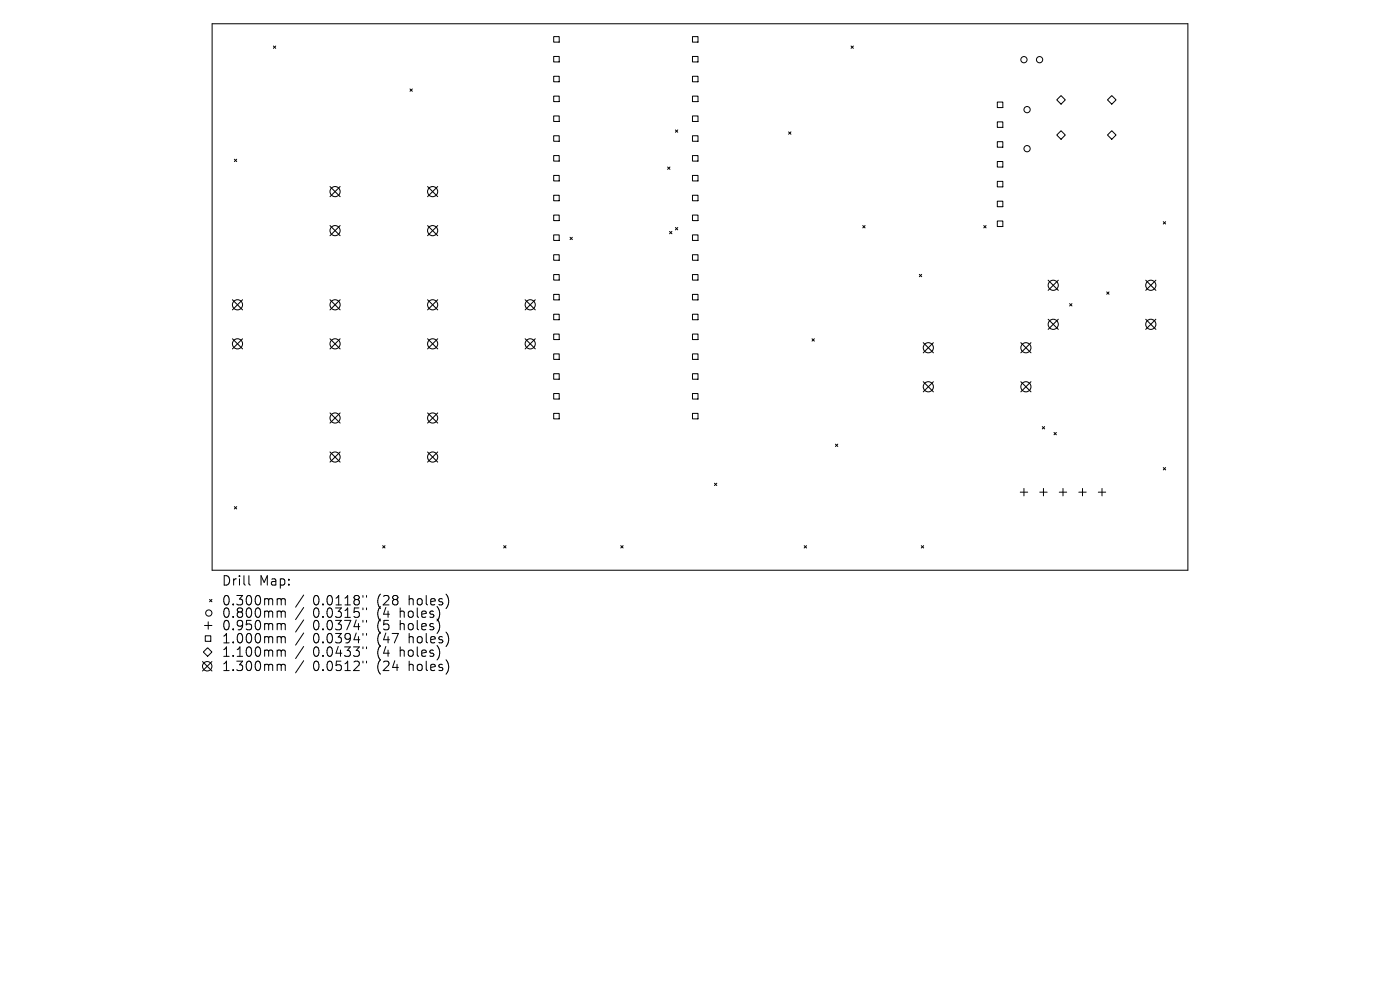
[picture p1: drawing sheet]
<svg xmlns="http://www.w3.org/2000/svg" width="297mm" height="210mm" viewBox="0 0 297 210" stroke-linecap="round" stroke-linejoin="round" font-family="sans-serif">
<defs><g id="words">
<g font-size="2.8">
<text x="47" y="124.5">Drill</text>
<text x="55" y="124.5">Map:</text>
<text x="47" y="128.7">0.300mm</text>
<text x="47" y="131.3">0.800mm</text>
<text x="66.4" y="128.7">0.0118&quot;</text>
<text x="66.4" y="131.3">0.0315&quot;</text>
<text x="80.1" y="128.7">(28</text>
<text x="80.1" y="131.3">(4</text>
<text x="85.1" y="131.3">holes)</text>
<text x="87" y="128.7">holes)</text>
<text x="47" y="134">0.950mm</text>
<text x="47" y="136.8">1.000mm</text>
<text x="66.4" y="134">0.0374&quot;</text>
<text x="66.4" y="136.8">0.0394&quot;</text>
<text x="80.1" y="134">(5</text>
<text x="80.1" y="136.8">(47</text>
<text x="85.1" y="134">holes)</text>
<text x="87" y="136.8">holes)</text>
<text x="47" y="139.6">1.100mm</text>
<text x="47" y="142.6">1.300mm</text>
<text x="66.4" y="139.6">0.0433&quot;</text>
<text x="66.4" y="142.6">0.0512&quot;</text>
<text x="80.1" y="139.6">(4</text>
<text x="80.1" y="142.6">(24</text>
<text x="85.1" y="139.6">holes)</text>
<text x="87" y="142.6">holes)</text>
</g>
</g></defs>
<g fill="none" stroke="#000" stroke-width=".21">
<path d="M45 5h207v116h-207zM58 9.8l.5 .5M58.5 9.8l-.5 .5M87 18.9l.5 .5M87.5 18.9l-.5 .5M117.5 7.8h1.1v1.1h-1.1zM117.5 12h1.1v1.1h-1.1zM117.5 16.2h1.1v1.2h-1.1zM146.9 7.8h1.2v1.1h-1.2zM146.9 12h1.2v1.1h-1.2zM146.9 16.2h1.2v1.2h-1.2zM180.5 9.8l.5 .5"/>
<path d="M181 9.8l-.5 .5M49.7 33.8l.5 .5M50.2 33.8l-.5 .5M117.5 20.4h1.1v1.2h-1.1zM117.5 24.6h1.1v1.2h-1.1zM117.5 28.8h1.1v1.2h-1.1zM117.5 33h1.1v1.2h-1.1zM117.5 37.2h1.1v1.2h-1.1zM141.6 35.4l.5 .5M142.1 35.4l-.5 .5M143.3 27.6l.5 .5M143.8 27.6l-.5 .5"/>
<path d="M146.9 20.4h1.2v1.2h-1.2zM146.9 24.6h1.2v1.2h-1.2zM146.9 28.8h1.2v1.2h-1.2zM146.9 33h1.2v1.2h-1.2zM146.9 37.2h1.2v1.2h-1.2zM167.3 28l.5 .5M167.8 28l-.5 .5M211.6 21.6h1.1v1.2h-1.1zM211.6 25.9h1.1v1.1h-1.1zM211.6 30.1h1.1v1.1h-1.1zM211.6 34.3h1.1v1.1h-1.1zM211.6 38.5h1.1v1.1h-1.1z"/>
<path d="M224.2 21.2l.9-.9 .9 .9-.9 .9zM224.2 28.6l.9-.9 .9 .9-.9 1zM234.9 21.2l1-.9 .9 .9-.9 .9zM234.9 28.6l1-.9 .9 .9-.9 1zM117.5 41.4h1.1v1.2h-1.1zM117.5 45.6h1.1v1.2h-1.1zM117.5 49.8h1.1v1.2h-1.1zM117.5 54h1.1v1.2h-1.1zM117.5 58.2h1.1v1.2h-1.1zM120.9 50.3l.5 .5M121.4 50.3l-.5 .5M142 49.1l.5 .5"/>
<path d="M142.5 49.1l-.5 .5M143.3 48.3l.5 .5M143.8 48.3l-.5 .5M146.9 41.4h1.2v1.2h-1.2zM146.9 45.6h1.2v1.2h-1.2zM146.9 49.8h1.2v1.2h-1.2zM146.9 54h1.2v1.2h-1.2zM146.9 58.2h1.2v1.2h-1.2zM183 47.8l.5 .5M183.5 47.8l-.5 .5M195 58.2l.5 .5M195.5 58.2l-.5 .5"/>
<path d="M208.7 47.8l.5 .5M209.2 47.8l-.5 .5M211.6 42.7h1.1v1.1h-1.1zM211.6 46.9h1.1v1.2h-1.1zM246.8 47l.5 .5M247.3 47l-.5 .5M117.5 62.4h1.1v1.2h-1.1zM117.5 66.7h1.1v1.1h-1.1zM117.5 70.9h1.1v1.1h-1.1zM117.5 75.1h1.1v1.1h-1.1zM117.5 79.3h1.1v1.1h-1.1zM146.9 62.4h1.2v1.2h-1.2z"/>
<path d="M146.9 66.7h1.2v1.1h-1.2zM146.9 70.9h1.2v1.1h-1.2zM146.9 75.1h1.2v1.1h-1.2zM146.9 79.3h1.2v1.1h-1.2zM172.3 71.9l.5 .5M172.8 71.9l-.5 .5M226.9 64.4l.5 .5M227.4 64.4l-.5 .5M234.8 61.9l.5 .5M235.3 61.9l-.5 .5M117.5 83.5h1.1v1.2h-1.1zM117.5 87.7h1.1v1.2h-1.1z"/>
<path d="M146.9 83.5h1.2v1.2h-1.2zM146.9 87.7h1.2v1.2h-1.2zM177.2 94.2l.5 .5M177.7 94.2l-.5 .5M221.1 90.5l.5 .5M221.6 90.5l-.5 .5M223.6 91.7l.5 .5M224.1 91.7l-.5 .5M246.8 99.2l.5 .5M247.3 99.2l-.5 .5M49.7 107.5l.5 .5M50.2 107.5l-.5 .5"/>
<path d="M81.2 115.7l.5 .5M81.7 115.7l-.5 .5M106.9 115.7l.4 .5M107.3 115.7l-.4 .5M131.7 115.7l.5 .5M132.2 115.7l-.5 .5M151.6 102.5l.5 .5M152.1 102.5l-.5 .5M170.6 115.7l.5 .5M171.1 115.7l-.5 .5M195.4 115.7l.5 .5M195.9 115.7l-.5 .5"/>
<path d="M216.4 104.4h1.6M217.2 103.6v1.6M220.6 104.4h1.6M221.4 103.6v1.6M224.7 104.4h1.6M225.5 103.6v1.6M228.9 104.4h1.5M229.6 103.6v1.6M233 104.4h1.6M233.8 103.6v1.6M43.1 138.3l.9-.9 1 .9-1 .9zM43.4 132.7h1.6"/>
<path d="M43.5 134.9h1.2v1.1h-1.2zM44.2 131.9v1.6M44.5 127.2l.5 .5M45 127.2l-.5 .5M52.8 122.1v1.7l.3 .3M59.1 127h.3l.3 .3M59.1 129.6l.5 .1 .1 .2M59.1 132.3h.3l.3 .3M59.1 135h.3l.3 .3M59.1 137.9h.3l.3 .3M59.7 127.3l.2-.3 .5 .1 .1 1.2M59.7 127.3v1"/>
<path d="M59.7 129.9v1.1M59.7 132.6v1M59.7 135.3v1.1M59.7 138.2v1M59.7 129.9l.2-.3 .5 .1 .1 1.3M59.7 132.6l.2-.3 .5 .1 .1 1.2M59.7 135.3l.2-.3 .5 .1 .1 1.3M59.7 138.2l.2-.3 .5 .1 .1 1.2M64.4 126.2l-1.7 2.6M64.4 128.9l-1.7 2.5M64.4 131.5l-1.7 2.6M64.4 134.3l-1.7 2.5"/>
<path d="M64.4 137.1l-1.7 2.6M77 126.3v.4M77 129v.3M77 131.6v.4M77 134.4v.4M77 137.2v.4M77.8 126.3v.4M77.8 129v.3M77.8 131.6v.4M77.8 134.4v.4M77.8 137.2v.4M43 140.3l2 2"/>
<path d="M45 140.3l-2 2M59.1 140.9l.5 .1 .1 .2M59.7 141.2v1.1M59.7 141.2l.2-.3 .5 .1 .1 1.3M64.4 140.2l-1.7 2.5M77 140.3v.3M77.8 140.3v.3"/>
<circle cx="217.2" cy="12.7" r=".66"/>
<circle cx="220.5" cy="12.7" r=".66"/>
<circle cx="217.9" cy="23.3" r=".66"/>
<circle cx="217.9" cy="31.5" r=".66"/>
<circle cx="44.3" cy="130" r=".66"/>
<circle cx="44" cy="141.3" r="1"/>
</g>
<g fill="none" stroke="#000" stroke-width=".22">
<path d="M70 39.6l2.2 2.1M72.2 39.6l-2.2 2.1M90.7 39.6l2.2 2.1M92.9 39.6l-2.2 2.1M70 47.8l2.2 2.2M72.2 47.8l-2.2 2.2M90.7 47.8l2.2 2.2M92.9 47.8l-2.2 2.2M222.4 59.4l2.1 2.2M224.5 59.4l-2.1 2.2M243.1 59.4l2.1 2.2M245.2 59.4l-2.1 2.2"/>
<path d="M49.3 63.6l2.2 2.1M49.3 71.9l2.2 2.1M51.5 63.6l-2.2 2.1M51.5 71.9l-2.2 2.1M70 63.6l2.2 2.1M70 71.9l2.2 2.1M72.2 63.6l-2.2 2.1M72.2 71.9l-2.2 2.1M90.7 63.6l2.2 2.1M90.7 71.9l2.2 2.1M92.9 63.6l-2.2 2.1M92.9 71.9l-2.2 2.1"/>
<path d="M111.4 63.6l2.2 2.1M111.4 71.9l2.2 2.1M113.6 63.6l-2.2 2.1M113.6 71.9l-2.2 2.1M195.9 72.7l2.1 2.1M198 72.7l-2.1 2.1M216.6 72.7l2.1 2.1M218.7 72.7l-2.1 2.1M222.4 67.7l2.1 2.2M224.5 67.7l-2.1 2.2M243.1 67.7l2.1 2.2M245.2 67.7l-2.1 2.2"/>
<path d="M70 87.6l2.2 2.1M70 95.9l2.2 2.1M72.2 87.6l-2.2 2.1M72.2 95.9l-2.2 2.1M90.7 87.6l2.2 2.1M90.7 95.9l2.2 2.1M92.9 87.6l-2.2 2.1M92.9 95.9l-2.2 2.1M195.9 81l2.1 2.1M198 81l-2.1 2.1M216.6 81l2.1 2.1M218.7 81l-2.1 2.1"/>
<circle cx="71.1" cy="40.6" r="1.08"/>
<circle cx="71.1" cy="48.9" r="1.08"/>
<circle cx="91.8" cy="40.6" r="1.08"/>
<circle cx="91.8" cy="48.9" r="1.08"/>
<circle cx="50.4" cy="72.9" r="1.08"/>
<circle cx="50.4" cy="64.7" r="1.08"/>
<circle cx="71.1" cy="72.9" r="1.08"/>
<circle cx="71.1" cy="64.7" r="1.08"/>
<circle cx="91.8" cy="72.9" r="1.08"/>
<circle cx="91.8" cy="64.7" r="1.08"/>
<circle cx="112.5" cy="72.9" r="1.08"/>
<circle cx="112.5" cy="64.7" r="1.08"/>
<circle cx="196.9" cy="73.8" r="1.08"/>
<circle cx="217.6" cy="73.8" r="1.08"/>
<circle cx="223.4" cy="68.8" r="1.08"/>
<circle cx="223.4" cy="60.5" r="1.08"/>
<circle cx="244.1" cy="68.8" r="1.08"/>
<circle cx="244.1" cy="60.5" r="1.08"/>
<circle cx="71.1" cy="88.7" r="1.08"/>
<circle cx="71.1" cy="97" r="1.08"/>
<circle cx="91.8" cy="88.7" r="1.08"/>
<circle cx="91.8" cy="97" r="1.08"/>
<circle cx="196.9" cy="82" r="1.08"/>
<circle cx="217.6" cy="82" r="1.08"/>
</g>
<use href="#words"/>
</svg>
